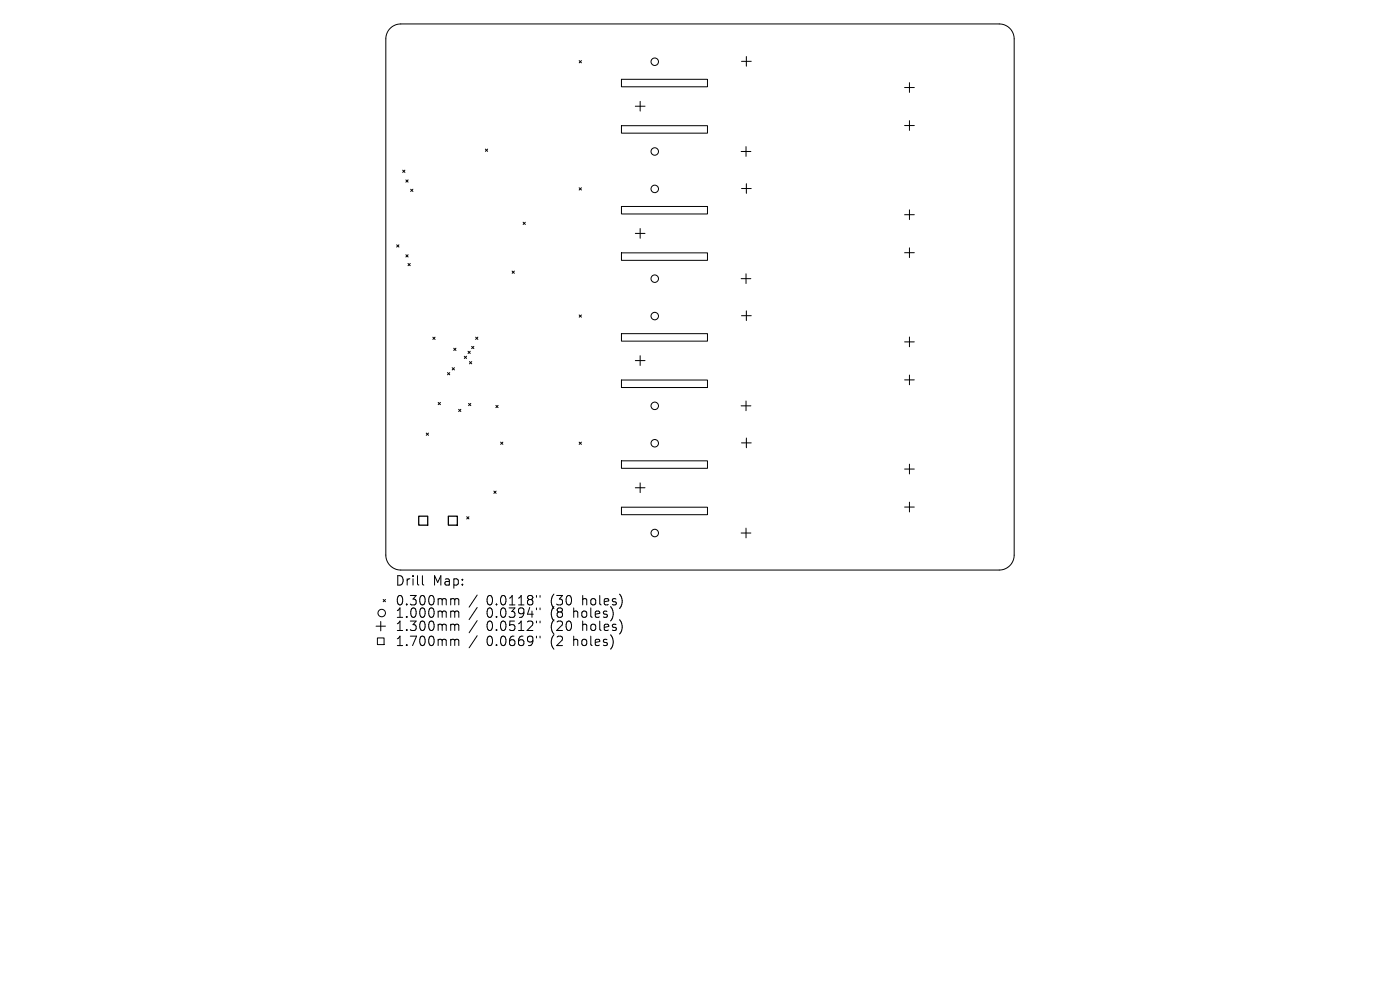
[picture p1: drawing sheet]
<svg xmlns="http://www.w3.org/2000/svg" width="297mm" height="210mm" viewBox="0 0 297 210" stroke-linecap="round" stroke-linejoin="round" font-family="sans-serif">
<defs><g id="words">
<g font-size="2.8">
<text x="83.8" y="124.5">Drill</text>
<text x="91.8" y="124.5">Map:</text>
<text x="83.8" y="128.7">0.300mm</text>
<text x="83.8" y="131.3">1.000mm</text>
<text x="103.2" y="128.7">0.0118&quot;</text>
<text x="103.2" y="131.3">0.0394&quot;</text>
<text x="116.9" y="128.7">(30</text>
<text x="116.9" y="131.3">(8</text>
<text x="121.9" y="131.3">holes)</text>
<text x="123.8" y="128.7">holes)</text>
<text x="83.8" y="134.1">1.300mm</text>
<text x="83.8" y="137.3">1.700mm</text>
<text x="103.2" y="134.1">0.0512&quot;</text>
<text x="103.2" y="137.3">0.0669&quot;</text>
<text x="116.9" y="134.1">(20</text>
<text x="116.9" y="137.3">(2</text>
<text x="121.9" y="137.3">holes)</text>
<text x="123.8" y="134.1">holes)</text>
</g>
</g></defs>
<g fill="none" stroke="#000" stroke-width=".21">
<path d="M82.8 6a3.2 3.2 0 0 1 2.2-.9h127a3.2 3.2 0 0 1 3.2 3.2v109.5a3.2 3.2 0 0 1-3.2 3.1h-127a3.2 3.2 0 0 1-3.1-3.1v-109.5a3.2 3.2 0 0 1 .9-2.3zM122.9 12.9l.4 .4M123.3 12.9l-.4 .4M131.8 16.8h18.3v1.6h-18.3zM157.3 13h2.1M158.3 12v2M191.9 18.6h2.1M192.9 17.5v2.1M85.4 36.1l.5 .5M85.9 36.1l-.5 .5M86.1 38.2l.5 .4M86.6 38.2l-.5 .4"/>
<path d="M103 31.6l.4 .5M103.4 31.6l-.4 .5M122.9 39.8l.4 .5M123.3 39.8l-.4 .5M131.8 26.7h18.3v1.5h-18.3zM134.8 22.5h2M135.8 21.5v2.1M157.2 32.1h2.1M157.3 40h2.1M158.3 31.1v2.1M158.3 39v2M191.9 26.6h2.1"/>
<path d="M192.9 25.6v2.1M84.2 51.9l.4 .5M84.6 51.9l-.4 .5M86.1 54l.5 .5M86.6 55.9l.4 .5M86.6 54l-.5 .5M87 55.9l-.4 .5M87.1 40.1l.5 .5M87.6 40.1l-.5 .5M108.6 57.5l.5 .5M109.1 57.5l-.5 .5M111 47.1l.4 .5"/>
<path d="M111.4 47.1l-.4 .5M131.8 43.8h18.3v1.6h-18.3zM131.8 53.6h18.3v1.6h-18.3zM134.8 49.5h2M135.8 48.5v2M157.2 59.1h2.1M158.3 58.1v2M191.9 45.5h2.1M191.9 53.6h2.1M192.9 44.5v2.1M192.9 52.6v2M91.8 71.5l.5 .5"/>
<path d="M92.3 71.5l-.5 .5M94.9 79l.5 .5M95.4 79l-.5 .5M95.9 78l.5 .5M96.3 73.9l.4 .4M96.4 78l-.5 .5M96.7 73.9l-.4 .4M98.5 75.6l.5 .4M99 75.6l-.5 .4M99.3 74.5l.5 .5M99.6 76.7l.5 .5M99.8 74.5l-.5 .5"/>
<path d="M100.1 73.5l.4 .5M100.1 76.7l-.5 .5M100.5 73.5l-.4 .5M100.9 71.5l.5 .5M101.4 71.5l-.5 .5M122.9 66.8l.4 .5M123.3 66.8l-.4 .5M131.8 70.8h18.3v1.6h-18.3zM134.8 76.5h2M135.8 75.5v2M157.3 67h2.1M158.3 65.9v2.1"/>
<path d="M191.9 72.5h2.1M192.9 71.5v2.1M192.9 79.6v2M90.4 91.9l.5 .4M90.9 91.9l-.5 .4M93 85.4l.4 .4M93.4 85.4l-.4 .4M97.3 86.8l.5 .5M97.8 86.8l-.5 .5M99.4 85.6l.5 .5M99.9 85.6l-.5 .5M105.2 86l.5 .5"/>
<path d="M105.7 86l-.5 .5M106.2 93.8l.5 .5M106.7 93.8l-.5 .5M122.9 93.8l.4 .5M123.3 93.8l-.4 .5M131.8 80.6h18.3v1.6h-18.3zM131.8 97.8h18.3v1.5h-18.3zM157.2 86.1h2.1M157.3 93.9h2.1M158.3 85.1v2M158.3 92.9v2.1M191.9 80.6h2.1"/>
<path d="M191.9 99.5h2.1M192.9 98.5v2M99 109.6l.5 .5M99.5 109.6l-.5 .5M104.8 104.2l.5 .5M105.3 104.2l-.5 .5M131.8 107.6h18.3v1.6h-18.3zM134.8 103.5h2M135.8 102.4v2.1M157.2 113.1h2.1M158.3 112v2.1M191.9 107.6h2.1"/>
<path d="M192.9 106.5v2.1M79.8 132.8h2M80.1 135.3h1.4v1.4h-1.4zM80.8 131.8v2M81.3 127.2l.5 .4M81.8 127.2l-.5 .4M89.6 122.1v1.7l.3 .3M95.9 127h.3l.3 .3M95.9 129.6h.3l.3 .3M95.9 132.4h.3l.3 .3M95.9 135.6h.3l.3 .3M96.5 127.3l.3-.3 .4 .1 .1 1.2"/>
<path d="M96.5 127.3v1M96.5 129.9v1.1M96.5 132.7v1M96.5 135.9v1M96.5 129.9l.3-.3 .4 .1 .1 1.3M96.5 132.7l.3-.3 .4 .1 .1 1.2M96.5 135.9l.3-.3 .4 .1 .1 1.2M101.2 126.2l-1.7 2.6M101.2 128.9l-1.7 2.5M101.2 131.7l-1.7 2.5M101.2 134.9l-1.7 2.5M113.8 126.3v.4"/>
<path d="M113.8 129v.3M113.8 131.7v.4M113.8 134.9v.4M114.6 126.3v.4M114.6 129v.3M114.6 131.7v.4M114.6 134.9v.4"/>
<circle cx="138.9" cy="13.1" r=".79"/>
<circle cx="138.9" cy="32.1" r=".79"/>
<circle cx="138.9" cy="40.1" r=".79"/>
<circle cx="138.9" cy="59.1" r=".79"/>
<circle cx="138.9" cy="67" r=".79"/>
<circle cx="138.9" cy="86.1" r=".79"/>
<circle cx="138.9" cy="94" r=".79"/>
<circle cx="138.9" cy="113.1" r=".79"/>
<circle cx="81" cy="130" r=".79"/>
</g>
<path d="M88.8 109.5h1.9v1.9h-1.9zM95.1 109.5h1.9v1.9h-1.9z" fill="none" stroke="#000" stroke-width=".27"/>
<use href="#words"/>
</svg>
